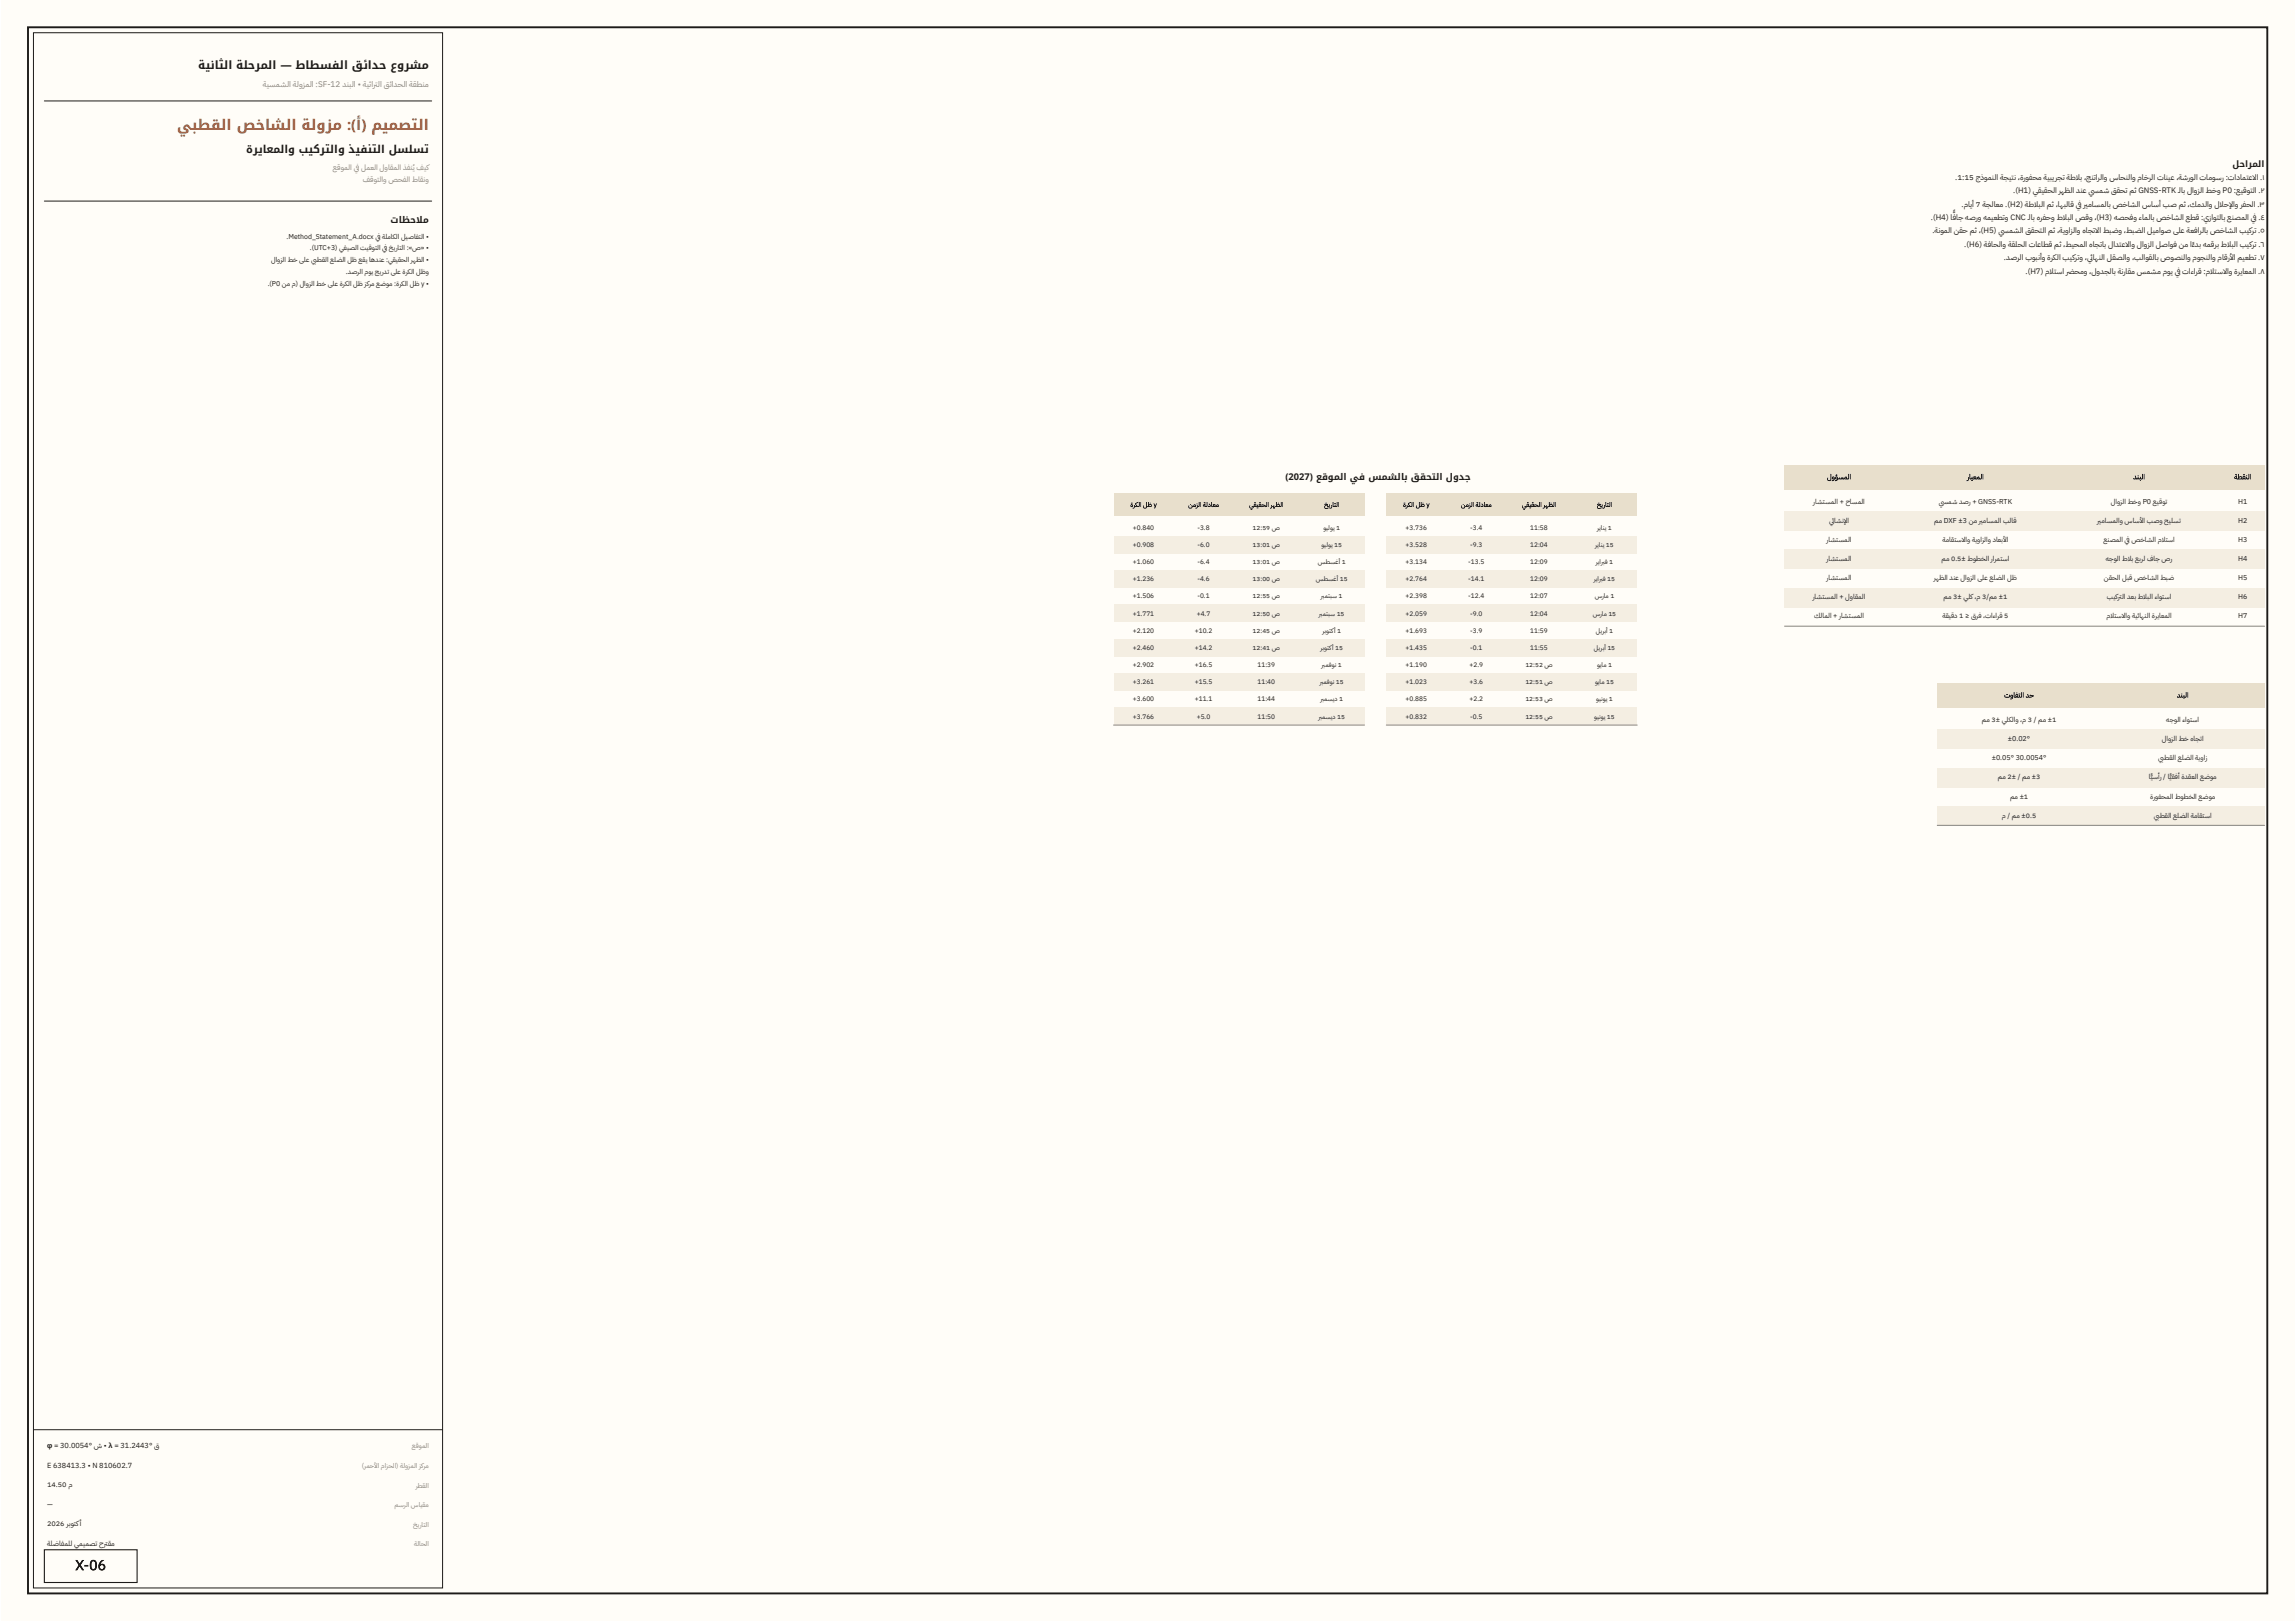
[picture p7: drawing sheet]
<svg xmlns="http://www.w3.org/2000/svg" width="841mm" height="594mm" viewBox="0 0 841 594" stroke-linecap="round" stroke-linejoin="round" font-family="sans-serif">
<defs><g id="words">
<text font-size="5.4" fill="#b4532a" x="65" y="47.7">يبطقلا صخاشلا ةلوزم :(أ ) ميمصتلا</text>
<text font-size="5.2" fill="#1d1b19" x="27.6" y="575.5">X-06</text>
<text font-size="4.2" fill="#1d1b19" x="72.7" y="25.3">ةيناثلا ةلحرملا — طاطسفلا قئادح عورشم</text>
<text font-size="4" fill="#1d1b19" x="90.3" y="56.1">ةرياعملاو بيكرتلاو ذيفنتلا لسلست</text>
<g font-size="3.4" fill="#1d1b19">
<text x="143.2" y="81.8">تاظحالم</text>
<text x="471.3" y="176.1">(2027) عقوملا يف سمشلاب ققحتلا لودج</text>
</g>
<text font-size="3.2" fill="#1d1b19" x="818.5" y="61.1">لحارملا</text>
<text font-size="3" fill="#8a847c" x="96.3" y="31.9">ةيسمشلا ةلوزملا :SF-12 دنبلا • ةيثارت لا قئادحلا ةقطنم</text>
<g font-size="2.9" fill="#1d1b19">
<text x="716.9" y="65.9">.1:15 جذومنلا ةجيتن ،ةروفحم ةيبيرجت ةطال ب ،جنتارلاو ساحنلاو ماخرلا تانيع ،ةشرولا تاموسر :تادامتعال ا .١</text>
<text x="738.1" y="70.8">.)H1) يقيقحلا رهظلا دنع ي مش ققحت مث GNSS-RTK ـلاب لاوزلا طخو P0 :عيقوتلا .٢</text>
<text x="765.7" y="70.8">س</text>
<text x="719.2" y="75.7">.مايأ 7 ةجلاعم .)H2) ةطال بلا مث ،اهبلاق يف ري ماسملاب صخاشلا ساسأ بص مث ،كمدلاو لال حإل او رفحلا .٣</text>
<text x="707.9" y="80.6">.)H4) ا اج هصرو هميعطتو CNC ـلاب هرفحو طال بلا صقو ،)H3) هصحفو ءاملاب صخاشلا عطق :يزاوتلاب عنصملا يف .٤</text>
<text x="716.1" y="79.2">ًّف</text>
<text x="708.5" y="85.6">.ةنوملا نقح مث ،)H5) ي مشلا ققحتلا مث ،ةيوازلاو هاجتال ا طبضو ،طبضلا ليماوص ىلع ةعفارلاب صخاشلا بيكرت .٥</text>
<text x="732.7" y="85.6">س</text>
<text x="720.2" y="90.5">.)H6) ةفاحلاو ةقلحلا تاعاطق مث ،طيحملا هاجتاب لادتعال او لاوزلا لصاوف نم اًء دب همقرب طال بلا بيكرت .٦</text>
<text x="734.7" y="95.4">.دصرلا بوبنأو ةركلا بيكرتو ،يئ اهنلا لقصلاو ،بلاوقلاب صوصنلاو موجنلاو ماقرأل ا ميعطت .٧</text>
<text x="742.6" y="100.4">.)H7) مال تسا ر حمو ،لودجلاب ةنراقم سمشم موي يف تاءارق :مال تسال او ةرياعملا .٨</text>
<text x="757.5" y="100.4">ض</text>
</g>
<g font-size="2.8" fill="#8a847c">
<text x="122.1" y="62.2">عقوملا يف لمعلا لواقملا ذفنُي فيك</text>
<text x="133.1" y="66.8">فقوتلاو صحفلا طاقنو</text>
</g>
<g font-size="2.7" fill="#1d1b19">
<text x="17.3" y="530.7">φ = 30.0054° ش • λ = 31.2443° ق</text>
<text x="17.3" y="537.9">E 638413.3 • N 810602.7</text>
<text x="17.3" y="545.1">14.50 م</text>
<text x="17.3" y="552.3">—</text>
<text x="17.3" y="559.5">2026 ربوتكأ</text>
<text x="17.3" y="566.7">ةلضافملل يميمصت حرقم</text>
<text x="38" y="566.7">ت</text>
</g>
<g font-size="2.6" fill="#1d1b19">
<text x="669.8" y="175.7">لوؤسملا</text>
<text x="721.2" y="175.7">رايعملا</text>
<text x="782.1" y="175.7">دنبلا</text>
<text x="819.1" y="175.7">ةطقنلا</text>
<text x="664.8" y="184.7">راشتسملا + حاسملا</text>
<text x="710.8" y="184.7">ي مش دصر + GNSS-RTK</text>
<text x="710.8" y="184.7">س</text>
<text x="773.9" y="184.7">لاوزلا طخو P0 عيقوت</text>
<text x="820.6" y="184.7">H1</text>
<text x="670.6" y="191.7">يئ اشنإل ا</text>
<text x="709.2" y="191.7">مم DXF ±3 نم ري ماسملا بلاق</text>
<text x="768.9" y="191.7">ري ماسملاو ساسأل ا بصو حيلست</text>
<text x="820.6" y="191.7">H2</text>
<text x="669.7" y="198.7">راشتسملا</text>
<text x="712.2" y="198.7">ةماقتسال او ةيوازلاو داعبأل ا</text>
<text x="771.2" y="198.7">عنصملا يف صخاشلا مال تسا</text>
<text x="820.6" y="198.7">H3</text>
<text x="669.7" y="205.7">راشتسملا</text>
<text x="711.8" y="205.7">مم 0.5± طوطخلا رارمتسا</text>
<text x="772.1" y="205.7">هجولا طال ب عبرل فاج صر</text>
<text x="820.6" y="205.7">H4</text>
<text x="669.7" y="212.7">راشتسملا</text>
<text x="709.1" y="212.7">رهظلا دنع لاوزلا ىلع علضلا لظ</text>
<text x="771.4" y="212.7">نقحلا لبق صخاشلا طبض</text>
<text x="820.6" y="212.7">H5</text>
<text x="664.6" y="219.7">راشتسملا + لواقملا</text>
<text x="712.6" y="219.7">مم 3± يلك،م 3/مم ±1</text>
<text x="772.5" y="219.7">بيكرت لا دعب طال بلا ءاوتسا</text>
<text x="820.6" y="219.7">H6</text>
<text x="665.1" y="226.7">كلاملا + راشتسملا</text>
<text x="712.1" y="226.7">ةقيقد 1 ≥ قرف ،تاءارق 5</text>
<text x="772.3" y="226.7">مال تسال او ةيئاهنلا ةرياعملا</text>
<text x="820.6" y="226.7">H7</text>
<text x="734.8" y="255.7">توافتلا دح</text>
<text x="798.1" y="255.7">دنبلا</text>
<text x="726.6" y="264.7">مم 3± يلكلاو ،م 3 / مم ±1</text>
<text x="794.2" y="264.7">هجولا ءاوتسا</text>
<text x="736.2" y="271.7">±0.02°</text>
<text x="792.6" y="271.7">لاوزلا طخ هاجتا</text>
<text x="730.2" y="278.7">±0.05° 30.0054°</text>
<text x="791.3" y="278.7">يب طقلا علضلا ةيواز</text>
<text x="732.5" y="285.7">مم 2± / مم ±3</text>
<text x="787.8" y="285.7">اًّي سأر / اًّي قفأ ةدقعلا عضوم</text>
<text x="736.9" y="292.7">مم ±1</text>
<text x="788.3" y="292.7">ةروفحملا طوطخلا عضوم</text>
<text x="734" y="299.7">م / مم ±0.5</text>
<text x="789.6" y="299.7">يب طقلا علضلا ةماقتسا</text>
</g>
<g font-size="2.5" fill="#1d1b19">
<text x="105" y="87.5">.Method_Statement_A.docx يف ةلماكلا ليصافتلا •</text>
<text x="113.6" y="91.8">.)UTC+3) يفيصلا تيقوتلا يف خيراتلا :«ص» •</text>
<text x="99.4" y="96.1">لاوزلا طخ ىلع يب طقلا علضلا لظ عقي اهدنع :يقيقحلا رهظلا •</text>
<text x="126.8" y="100.4">.دصرلا موي جيردت ىلع ةركلا لظو</text>
<text x="98.2" y="104.7">.)P0 نم م) لاوزلا طخ ىلع ةركلا لظ زكرم عضوم :ةركلا لظ y •</text>
</g>
<g font-size="2.5" fill="#8a847c">
<text x="151" y="530.8">عقوملا</text>
<text x="132.7" y="538">(رمحأل ا مازحلا) ةلوزملا زكرم</text>
<text x="152.4" y="545.2">رطقلا</text>
<text x="144.6" y="552.4">مسرلا سايقم</text>
<text x="151.5" y="559.6">خيراتلا</text>
<text x="151.8" y="566.8">ةلاحلا</text>
</g>
<g font-size="2.4" fill="#1d1b19">
<text x="414.4" y="185.8">ةركلا لظ y</text>
<text x="435.6" y="185.8">نمزلا ةلداعم</text>
<text x="458" y="185.8">يقيقحلا رهظلا</text>
<text x="485.5" y="185.8">خيراتلا</text>
<text x="514.4" y="185.8">ةركلا لظ y</text>
<text x="535.6" y="185.8">نمزلا ةلداعم</text>
<text x="558" y="185.8">يقيقحلا رهظلا</text>
<text x="585.5" y="185.8">خيراتلا</text>
<text x="415.3" y="194.1">+0.840</text>
<text x="439" y="194.1">-3.8</text>
<text x="459.3" y="194.1">12:59 ص</text>
<text x="485.2" y="194.1">ويلوي 1</text>
<text x="515.3" y="194.1">+3.736</text>
<text x="539" y="194.1">-3.4</text>
<text x="561" y="194.1">11:58</text>
<text x="585.6" y="194.1">رياني 1</text>
<text x="415.3" y="200.4">+0.908</text>
<text x="439" y="200.4">-6.0</text>
<text x="459.3" y="200.4">13:01 ص</text>
<text x="484.5" y="200.4">ويلوي 15</text>
<text x="515.3" y="200.4">+3.528</text>
<text x="539" y="200.4">-9.3</text>
<text x="561" y="200.4">12:04</text>
<text x="584.9" y="200.4">رياني 15</text>
<text x="415.3" y="206.7">+1.060</text>
<text x="439" y="206.7">-6.4</text>
<text x="459.3" y="206.7">13:01 ص</text>
<text x="483.1" y="206.7">سطسغأ 1</text>
<text x="515.3" y="206.7">+3.134</text>
<text x="538.3" y="206.7">-13.5</text>
<text x="561" y="206.7">12:09</text>
<text x="585.1" y="206.7">ريارب ف 1</text>
<text x="415.3" y="213">+1.236</text>
<text x="439" y="213">-4.6</text>
<text x="459.3" y="213">13:00 ص</text>
<text x="482.4" y="213">سطسغأ 15</text>
<text x="515.3" y="213">+2.764</text>
<text x="538.3" y="213">-14.1</text>
<text x="561" y="213">12:09</text>
<text x="584.4" y="213">ريارب ف 15</text>
<text x="415.3" y="219.3">+1.506</text>
<text x="439" y="219.3">-0.1</text>
<text x="459.3" y="219.3">12:55 ص</text>
<text x="484.3" y="219.3">رب متبس 1</text>
<text x="515.3" y="219.3">+2.398</text>
<text x="538.3" y="219.3">-12.4</text>
<text x="561" y="219.3">12:07</text>
<text x="584.7" y="219.3">سرام 1</text>
<text x="415.3" y="225.6">+1.771</text>
<text x="438.8" y="225.6">+4.7</text>
<text x="459.3" y="225.6">12:50 ص</text>
<text x="483.6" y="225.6">رب متبس 15</text>
<text x="515.3" y="225.6">+2.059</text>
<text x="539" y="225.6">-9.0</text>
<text x="561" y="225.6">12:04</text>
<text x="584" y="225.6">سرام 15</text>
<text x="415.3" y="231.9">+2.120</text>
<text x="438.1" y="231.9">+10.2</text>
<text x="459.3" y="231.9">12:45 ص</text>
<text x="484.8" y="231.9">ربوتكأ 1</text>
<text x="515.3" y="231.9">+1.693</text>
<text x="539" y="231.9">-3.9</text>
<text x="561" y="231.9">11:59</text>
<text x="585" y="231.9">ليربأ 1</text>
<text x="415.3" y="238.2">+2.460</text>
<text x="438.1" y="238.2">+14.2</text>
<text x="459.3" y="238.2">12:41 ص</text>
<text x="484.1" y="238.2">ربوتكأ 15</text>
<text x="515.3" y="238.2">+1.435</text>
<text x="539" y="238.2">-0.1</text>
<text x="561" y="238.2">11:55</text>
<text x="584.3" y="238.2">ليربأ 15</text>
<text x="415.3" y="244.5">+2.902</text>
<text x="438.1" y="244.5">+16.5</text>
<text x="461" y="244.5">11:39</text>
<text x="484.6" y="244.5">رب مفون 1</text>
<text x="515.3" y="244.5">+1.190</text>
<text x="538.8" y="244.5">+2.9</text>
<text x="559.3" y="244.5">12:52 ص</text>
<text x="585.5" y="244.5">ويام 1</text>
<text x="415.3" y="250.8">+3.261</text>
<text x="438.1" y="250.8">+15.5</text>
<text x="461" y="250.8">11:40</text>
<text x="483.8" y="250.8">رب مفون 15</text>
<text x="515.3" y="250.8">+1.023</text>
<text x="538.8" y="250.8">+3.6</text>
<text x="559.3" y="250.8">12:51 ص</text>
<text x="584.8" y="250.8">ويام 15</text>
<text x="415.3" y="257.1">+3.600</text>
<text x="438.1" y="257.1">+11.1</text>
<text x="461" y="257.1">11:44</text>
<text x="484.1" y="257.1">رب مسيد 1</text>
<text x="515.3" y="257.1">+0.885</text>
<text x="538.8" y="257.1">+2.2</text>
<text x="559.3" y="257.1">12:53 ص</text>
<text x="585.2" y="257.1">وينوي 1</text>
<text x="415.3" y="263.4">+3.766</text>
<text x="438.8" y="263.4">+5.0</text>
<text x="461" y="263.4">11:50</text>
<text x="483.4" y="263.4">رب مسيد 15</text>
<text x="515.3" y="263.4">+0.832</text>
<text x="539" y="263.4">-0.5</text>
<text x="559.3" y="263.4">12:55 ص</text>
<text x="584.5" y="263.4">وينوي 15</text>
</g>
</g></defs>
<path d="M.3 0h841v594h-841z" fill="#fffdf8"/>
<path d="M10.3 10h821v574h-821z" fill="none" stroke="#1d1b19" stroke-width=".7" stroke-linecap="butt"/>
<path d="M12.3 12h150v570h-150zM16.3 37h142M16.3 73.7h142M12.3 524h150" fill="none" stroke="#1d1b19" stroke-width=".37"/>
<path d="M16.3 568h34v12h-34z" fill="none" stroke="#1d1b19" stroke-width=".4"/>
<path d="M654.3 170.5h176v9h-176z" fill="#e8dfcc"/>
<g fill="#f4eee2">
<path d="M654.3 187.5h176v7h-176z"/>
<path d="M654.3 201.5h176v7h-176z"/>
<path d="M654.3 215.5h176v7h-176z"/>
</g>
<path d="M654.3 229.5h176" fill="none" stroke="#8a847c" stroke-width=".37"/>
<path d="M710.3 250.5h120v9h-120z" fill="#e8dfcc"/>
<g fill="#f4eee2">
<path d="M710.3 267.5h120v7h-120z"/>
<path d="M710.3 281.5h120v7h-120z"/>
<path d="M710.3 295.5h120v7h-120z"/>
</g>
<path d="M710.3 302.5h120" fill="none" stroke="#8a847c" stroke-width=".37"/>
<path d="M508.3 180.8h92v8.3h-92z" fill="#e8dfcc"/>
<g fill="#f4eee2">
<path d="M508.3 196.4h92v6.3h-92z"/>
<path d="M508.3 209h92v6.3h-92z"/>
<path d="M508.3 221.6h92v6.3h-92z"/>
<path d="M508.3 234.2h92v6.3h-92z"/>
<path d="M508.3 246.8h92v6.3h-92z"/>
<path d="M508.3 259.4h92v6.3h-92z"/>
</g>
<path d="M508.3 265.7h92" fill="none" stroke="#8a847c" stroke-width=".37"/>
<path d="M408.3 180.8h92v8.3h-92z" fill="#e8dfcc"/>
<g fill="#f4eee2">
<path d="M408.3 196.4h92v6.3h-92z"/>
<path d="M408.3 209h92v6.3h-92z"/>
<path d="M408.3 221.6h92v6.3h-92z"/>
<path d="M408.3 234.2h92v6.3h-92z"/>
<path d="M408.3 246.8h92v6.3h-92z"/>
<path d="M408.3 259.4h92v6.3h-92z"/>
</g>
<path d="M408.3 265.7h92" fill="none" stroke="#8a847c" stroke-width=".37"/>
<use href="#words"/>
</svg>
